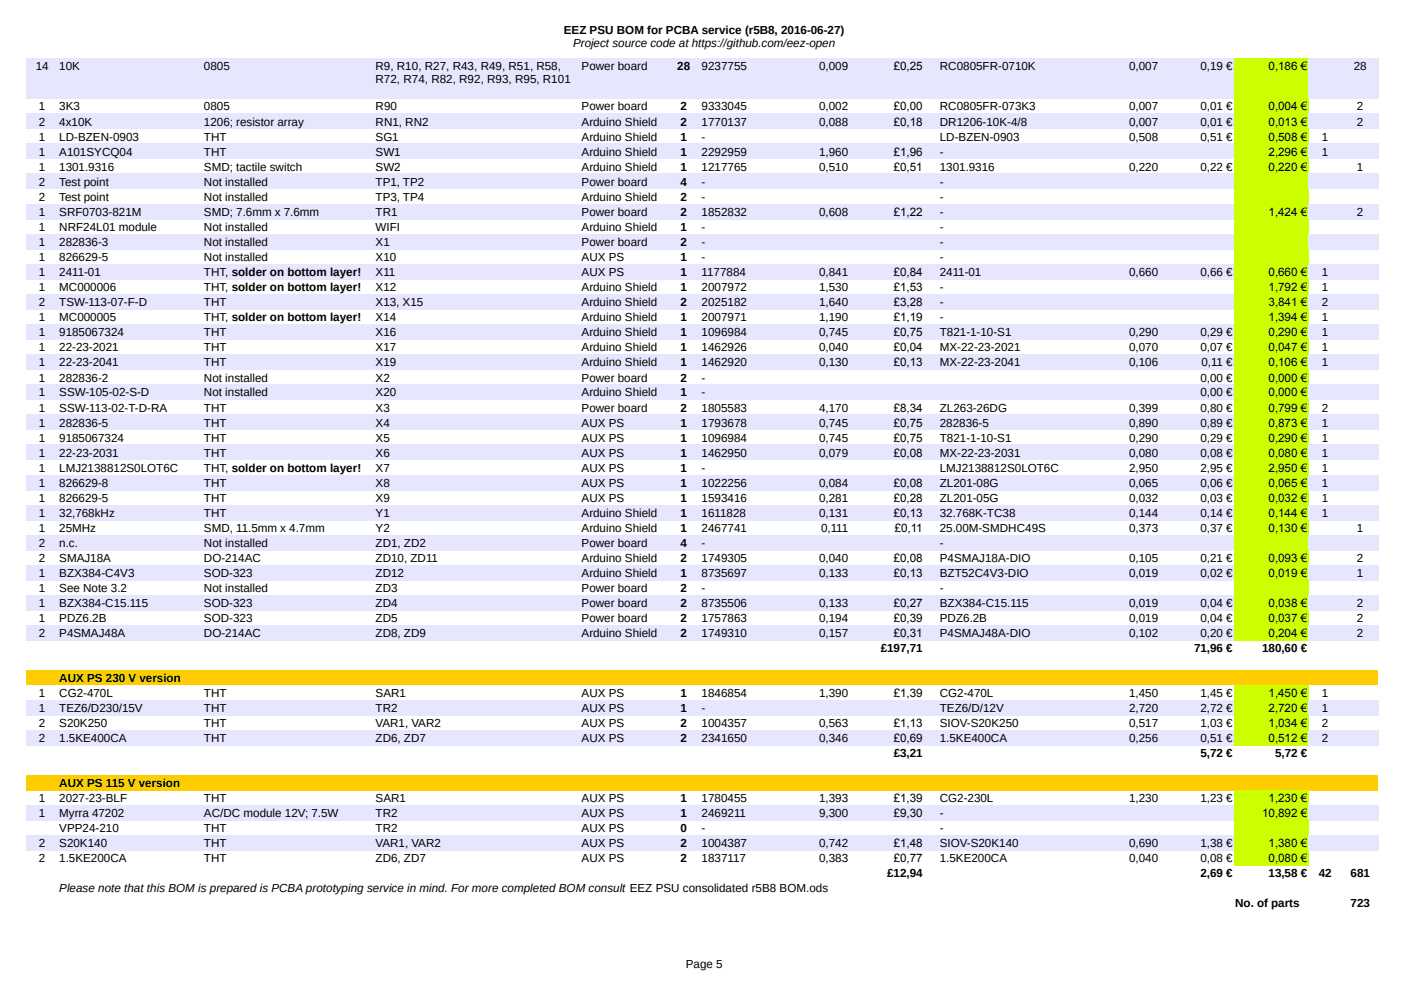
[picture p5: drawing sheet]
<svg xmlns="http://www.w3.org/2000/svg" width="297mm" height="210mm" viewBox="0 0 297 210" stroke-linecap="round" stroke-linejoin="round" font-family="sans-serif">
<defs><g id="words">
<g font-size="2.5">
<text x="119.6" y="7.3">EEZ PSU BOM for PCBA service (r5B8, 2016-06-27)</text>
<text x="121.5" y="10.1">Project source code at https://github.com/eez-open</text>
<text x="7.6" y="14.8">14</text>
<text x="12.6" y="14.8">10K</text>
<text x="43.3" y="14.8">0805</text>
<text x="79.6" y="14.8">R9, R10, R27, R43, R49, R51, R58,</text>
<text x="79.6" y="17.6">R72, R74, R82, R92, R93, R95, R101</text>
<text x="123.3" y="14.8">Power board</text>
<text x="143.6" y="14.8">28</text>
<text x="148.8" y="14.8">9237755</text>
<text x="173.7" y="14.8">0,009</text>
<text x="189.5" y="14.8">£0,25</text>
<text x="199.2" y="14.8">RC0805FR-0710K</text>
<text x="239.4" y="14.8">0,007</text>
<text x="254.5" y="14.8">0,19 €</text>
<text x="269" y="14.8">0,186 €</text>
<text x="287" y="14.8">28</text>
<text x="8.3" y="23.4">1</text>
<text x="12.6" y="23.4">3K3</text>
<text x="43.3" y="23.4">0805</text>
<text x="79.6" y="23.4">R90</text>
<text x="123.3" y="23.4">Power board</text>
<text x="144.3" y="23.4">2</text>
<text x="148.8" y="23.4">9333045</text>
<text x="173.7" y="23.4">0,002</text>
<text x="189.5" y="23.4">£0,00</text>
<text x="199.2" y="23.4">RC0805FR-073K3</text>
<text x="239.4" y="23.4">0,007</text>
<text x="254.5" y="23.4">0,01 €</text>
<text x="269" y="23.4">0,004 €</text>
<text x="287.7" y="23.4">2</text>
<text x="8.3" y="26.6">2</text>
<text x="8.3" y="29.8">1</text>
<text x="12.6" y="26.6">4x10K</text>
<text x="12.6" y="29.8">LD-BZEN-0903</text>
<text x="43.3" y="26.6">1206; resistor array</text>
<text x="43.3" y="29.8">THT</text>
<text x="79.6" y="26.6">RN1, RN2</text>
<text x="79.6" y="29.8">SG1</text>
<text x="123.3" y="26.6">Arduino Shield</text>
<text x="123.3" y="29.8">Arduino Shield</text>
<text x="144.3" y="26.6">2</text>
<text x="144.3" y="29.8">1</text>
<text x="148.8" y="26.6">1770137</text>
<text x="148.8" y="29.8">-</text>
<text x="173.7" y="26.6">0,088</text>
<text x="189.5" y="26.6">£0,18</text>
<text x="199.2" y="26.6">DR1206-10K-4/8</text>
<text x="199.2" y="29.8">LD-BZEN-0903</text>
<text x="239.4" y="26.6">0,007</text>
<text x="239.4" y="29.8">0,508</text>
<text x="254.5" y="26.6">0,01 €</text>
<text x="254.5" y="29.8">0,51 €</text>
<text x="269" y="26.6">0,013 €</text>
<text x="269" y="29.8">0,508 €</text>
<text x="280.3" y="29.8">1</text>
<text x="287.7" y="26.6">2</text>
<text x="8.3" y="33">1</text>
<text x="12.6" y="33">A101SYCQ04</text>
<text x="43.3" y="33">THT</text>
<text x="79.6" y="33">SW1</text>
<text x="123.3" y="33">Arduino Shield</text>
<text x="144.3" y="33">1</text>
<text x="148.8" y="33">2292959</text>
<text x="173.7" y="33">1,960</text>
<text x="189.5" y="33">£1,96</text>
<text x="199.2" y="33">-</text>
<text x="269" y="33">2,296 €</text>
<text x="280.3" y="33">1</text>
<text x="8.3" y="36.2">1</text>
<text x="8.3" y="39.4">2</text>
<text x="12.6" y="36.2">1301.9316</text>
<text x="12.6" y="39.4">Test point</text>
<text x="43.3" y="36.2">SMD; tactile switch</text>
<text x="43.3" y="39.4">Not installed</text>
<text x="79.6" y="36.2">SW2</text>
<text x="79.6" y="39.4">TP1, TP2</text>
<text x="123.3" y="36.2">Arduino Shield</text>
<text x="123.3" y="39.4">Power board</text>
<text x="144.3" y="36.2">1</text>
<text x="144.3" y="39.4">4</text>
<text x="148.8" y="36.2">1217765</text>
<text x="148.8" y="39.4">-</text>
<text x="173.7" y="36.2">0,510</text>
<text x="189.5" y="36.2">£0,51</text>
<text x="199.2" y="36.2">1301.9316</text>
<text x="199.2" y="39.4">-</text>
<text x="239.4" y="36.2">0,220</text>
<text x="254.5" y="36.2">0,22 €</text>
<text x="269" y="36.2">0,220 €</text>
<text x="287.7" y="36.2">1</text>
<text x="8.3" y="42.6">2</text>
<text x="8.3" y="45.8">1</text>
<text x="12.6" y="42.6">Test point</text>
<text x="12.6" y="45.8">SRF0703-821M</text>
<text x="43.3" y="42.6">Not installed</text>
<text x="43.3" y="45.8">SMD; 7.6mm x 7.6mm</text>
<text x="79.6" y="42.6">TP3, TP4</text>
<text x="79.6" y="45.8">TR1</text>
<text x="123.3" y="42.6">Arduino Shield</text>
<text x="123.3" y="45.8">Power board</text>
<text x="144.3" y="42.6">2</text>
<text x="144.3" y="45.8">2</text>
<text x="148.8" y="42.6">-</text>
<text x="148.8" y="45.8">1852832</text>
<text x="173.7" y="45.8">0,608</text>
<text x="189.5" y="45.8">£1,22</text>
<text x="199.2" y="42.6">-</text>
<text x="199.2" y="45.8">-</text>
<text x="269" y="45.8">1,424 €</text>
<text x="287.7" y="45.8">2</text>
<text x="8.3" y="49">1</text>
<text x="8.3" y="52.1">1</text>
<text x="12.6" y="49">NRF24L01 module</text>
<text x="12.6" y="52.1">282836-3</text>
<text x="43.3" y="49">Not installed</text>
<text x="43.3" y="52.1">Not installed</text>
<text x="79.6" y="49">WIFI</text>
<text x="79.6" y="52.1">X1</text>
<text x="123.3" y="49">Arduino Shield</text>
<text x="123.3" y="52.1">Power board</text>
<text x="144.3" y="49">1</text>
<text x="144.3" y="52.1">2</text>
<text x="148.8" y="49">-</text>
<text x="148.8" y="52.1">-</text>
<text x="199.2" y="49">-</text>
<text x="199.2" y="52.1">-</text>
<text x="8.3" y="55.4">1</text>
<text x="8.3" y="58.5">1</text>
<text x="12.6" y="55.4">826629-5</text>
<text x="12.6" y="58.5">2411-01</text>
<text x="43.3" y="55.4">Not installed</text>
<text x="43.3" y="58.6">THT, solder on bottom layer!</text>
<text x="79.6" y="55.4">X10</text>
<text x="79.6" y="58.5">X11</text>
<text x="123.3" y="55.4">AUX PS</text>
<text x="123.3" y="58.5">AUX PS</text>
<text x="144.3" y="55.4">1</text>
<text x="144.3" y="58.5">1</text>
<text x="148.8" y="55.4">-</text>
<text x="148.8" y="58.5">1177884</text>
<text x="173.7" y="58.5">0,841</text>
<text x="189.5" y="58.5">£0,84</text>
<text x="199.2" y="55.4">-</text>
<text x="199.2" y="58.5">2411-01</text>
<text x="239.4" y="58.5">0,660</text>
<text x="254.5" y="58.5">0,66 €</text>
<text x="269" y="58.5">0,660 €</text>
<text x="280.3" y="58.5">1</text>
<text x="8.3" y="61.7">1</text>
<text x="8.3" y="64.9">2</text>
<text x="12.6" y="61.7">MC000006</text>
<text x="12.6" y="64.9">TSW-113-07-F-D</text>
<text x="43.3" y="64.9">THT</text>
<text x="43.3" y="61.8">THT, solder on bottom layer!</text>
<text x="79.6" y="61.7">X12</text>
<text x="79.6" y="64.9">X13, X15</text>
<text x="123.3" y="61.7">Arduino Shield</text>
<text x="123.3" y="64.9">Arduino Shield</text>
<text x="144.3" y="61.7">1</text>
<text x="144.3" y="64.9">2</text>
<text x="148.8" y="61.7">2007972</text>
<text x="148.8" y="64.9">2025182</text>
<text x="173.7" y="61.7">1,530</text>
<text x="173.7" y="64.9">1,640</text>
<text x="189.5" y="61.7">£1,53</text>
<text x="189.5" y="64.9">£3,28</text>
<text x="199.2" y="61.7">-</text>
<text x="199.2" y="64.9">-</text>
<text x="269" y="61.7">1,792 €</text>
<text x="269" y="64.9">3,841 €</text>
<text x="280.3" y="61.7">1</text>
<text x="280.3" y="64.9">2</text>
<text x="8.3" y="68.1">1</text>
<text x="8.3" y="71.3">1</text>
<text x="12.6" y="68.1">MC000005</text>
<text x="12.6" y="71.3">9185067324</text>
<text x="43.3" y="71.3">THT</text>
<text x="43.3" y="68.2">THT, solder on bottom layer!</text>
<text x="79.6" y="68.1">X14</text>
<text x="79.6" y="71.3">X16</text>
<text x="123.3" y="68.1">Arduino Shield</text>
<text x="123.3" y="71.3">Arduino Shield</text>
<text x="144.3" y="68.1">1</text>
<text x="144.3" y="71.3">1</text>
<text x="148.8" y="68.1">2007971</text>
<text x="148.8" y="71.3">1096984</text>
<text x="173.7" y="68.1">1,190</text>
<text x="173.7" y="71.3">0,745</text>
<text x="189.5" y="68.1">£1,19</text>
<text x="189.5" y="71.3">£0,75</text>
<text x="199.2" y="68.1">-</text>
<text x="199.2" y="71.3">T821-1-10-S1</text>
<text x="239.4" y="71.3">0,290</text>
<text x="254.5" y="71.3">0,29 €</text>
<text x="269" y="68.1">1,394 €</text>
<text x="269" y="71.3">0,290 €</text>
<text x="280.3" y="68.1">1</text>
<text x="280.3" y="71.3">1</text>
<text x="8.3" y="74.5">1</text>
<text x="8.3" y="77.7">1</text>
<text x="12.6" y="74.5">22-23-2021</text>
<text x="12.6" y="77.7">22-23-2041</text>
<text x="43.3" y="74.5">THT</text>
<text x="43.3" y="77.7">THT</text>
<text x="79.6" y="74.5">X17</text>
<text x="79.6" y="77.7">X19</text>
<text x="123.3" y="74.5">Arduino Shield</text>
<text x="123.3" y="77.7">Arduino Shield</text>
<text x="144.3" y="74.5">1</text>
<text x="144.3" y="77.7">1</text>
<text x="148.8" y="74.5">1462926</text>
<text x="148.8" y="77.7">1462920</text>
<text x="173.7" y="74.5">0,040</text>
<text x="173.7" y="77.7">0,130</text>
<text x="189.5" y="74.5">£0,04</text>
<text x="189.5" y="77.7">£0,13</text>
<text x="199.2" y="74.5">MX-22-23-2021</text>
<text x="199.2" y="77.7">MX-22-23-2041</text>
<text x="239.4" y="74.5">0,070</text>
<text x="239.4" y="77.7">0,106</text>
<text x="254.5" y="74.5">0,07 €</text>
<text x="254.7" y="77.7">0,11 €</text>
<text x="269" y="74.5">0,047 €</text>
<text x="269" y="77.7">0,106 €</text>
<text x="280.3" y="74.5">1</text>
<text x="280.3" y="77.7">1</text>
<text x="8.3" y="80.9">1</text>
<text x="12.6" y="80.9">282836-2</text>
<text x="43.3" y="80.9">Not installed</text>
<text x="79.6" y="80.9">X2</text>
<text x="123.3" y="80.9">Power board</text>
<text x="144.3" y="80.9">2</text>
<text x="148.8" y="80.9">-</text>
<text x="254.5" y="80.9">0,00 €</text>
<text x="269" y="80.9">0,000 €</text>
<text x="8.3" y="84.1">1</text>
<text x="8.3" y="87.3">1</text>
<text x="12.6" y="84.1">SSW-105-02-S-D</text>
<text x="12.6" y="87.3">SSW-113-02-T-D-RA</text>
<text x="43.3" y="84.1">Not installed</text>
<text x="43.3" y="87.3">THT</text>
<text x="79.6" y="84.1">X20</text>
<text x="79.6" y="87.3">X3</text>
<text x="123.3" y="84.1">Arduino Shield</text>
<text x="123.3" y="87.3">Power board</text>
<text x="144.3" y="84.1">1</text>
<text x="144.3" y="87.3">2</text>
<text x="148.8" y="84.1">-</text>
<text x="148.8" y="87.3">1805583</text>
<text x="173.7" y="87.3">4,170</text>
<text x="189.5" y="87.3">£8,34</text>
<text x="199.2" y="87.3">ZL263-26DG</text>
<text x="239.4" y="87.3">0,399</text>
<text x="254.5" y="84.1">0,00 €</text>
<text x="254.5" y="87.3">0,80 €</text>
<text x="269" y="84.1">0,000 €</text>
<text x="269" y="87.3">0,799 €</text>
<text x="280.3" y="87.3">2</text>
<text x="8.3" y="90.5">1</text>
<text x="8.3" y="93.7">1</text>
<text x="12.6" y="90.5">282836-5</text>
<text x="12.6" y="93.7">9185067324</text>
<text x="43.3" y="90.5">THT</text>
<text x="43.3" y="93.7">THT</text>
<text x="79.6" y="90.5">X4</text>
<text x="79.6" y="93.7">X5</text>
<text x="123.3" y="90.5">AUX PS</text>
<text x="123.3" y="93.7">AUX PS</text>
<text x="144.3" y="90.5">1</text>
<text x="144.3" y="93.7">1</text>
<text x="148.8" y="90.5">1793678</text>
<text x="148.8" y="93.7">1096984</text>
<text x="173.7" y="90.5">0,745</text>
<text x="173.7" y="93.7">0,745</text>
<text x="189.5" y="90.5">£0,75</text>
<text x="189.5" y="93.7">£0,75</text>
<text x="199.2" y="90.5">282836-5</text>
<text x="199.2" y="93.7">T821-1-10-S1</text>
<text x="239.4" y="90.5">0,890</text>
<text x="239.4" y="93.7">0,290</text>
<text x="254.5" y="90.5">0,89 €</text>
<text x="254.5" y="93.7">0,29 €</text>
<text x="269" y="90.5">0,873 €</text>
<text x="269" y="93.7">0,290 €</text>
<text x="280.3" y="90.5">1</text>
<text x="280.3" y="93.7">1</text>
<text x="8.3" y="96.8">1</text>
<text x="8.3" y="100">1</text>
<text x="12.6" y="96.8">22-23-2031</text>
<text x="12.6" y="100">LMJ2138812S0LOT6C</text>
<text x="43.3" y="96.8">THT</text>
<text x="43.3" y="100.1">THT, solder on bottom layer!</text>
<text x="79.6" y="96.8">X6</text>
<text x="79.6" y="100">X7</text>
<text x="123.3" y="96.8">AUX PS</text>
<text x="123.3" y="100">AUX PS</text>
<text x="144.3" y="96.8">1</text>
<text x="144.3" y="100">1</text>
<text x="148.8" y="96.8">1462950</text>
<text x="148.8" y="100">-</text>
<text x="173.7" y="96.8">0,079</text>
<text x="189.5" y="96.8">£0,08</text>
<text x="199.2" y="96.8">MX-22-23-2031</text>
<text x="199.2" y="100">LMJ2138812S0LOT6C</text>
<text x="239.4" y="96.8">0,080</text>
<text x="239.4" y="100">2,950</text>
<text x="254.5" y="96.8">0,08 €</text>
<text x="254.5" y="100">2,95 €</text>
<text x="269" y="96.8">0,080 €</text>
<text x="269" y="100">2,950 €</text>
<text x="280.3" y="96.8">1</text>
<text x="280.3" y="100">1</text>
<text x="8.3" y="103.2">1</text>
<text x="8.3" y="106.4">1</text>
<text x="12.6" y="103.2">826629-8</text>
<text x="12.6" y="106.4">826629-5</text>
<text x="43.3" y="103.2">THT</text>
<text x="43.3" y="106.4">THT</text>
<text x="79.6" y="103.2">X8</text>
<text x="79.6" y="106.4">X9</text>
<text x="123.3" y="103.2">AUX PS</text>
<text x="123.3" y="106.4">AUX PS</text>
<text x="144.3" y="103.2">1</text>
<text x="144.3" y="106.4">1</text>
<text x="148.8" y="103.2">1022256</text>
<text x="148.8" y="106.4">1593416</text>
<text x="173.7" y="103.2">0,084</text>
<text x="173.7" y="106.4">0,281</text>
<text x="189.5" y="103.2">£0,08</text>
<text x="189.5" y="106.4">£0,28</text>
<text x="199.2" y="103.2">ZL201-08G</text>
<text x="199.2" y="106.4">ZL201-05G</text>
<text x="239.4" y="103.2">0,065</text>
<text x="239.4" y="106.4">0,032</text>
<text x="254.5" y="103.2">0,06 €</text>
<text x="254.5" y="106.4">0,03 €</text>
<text x="269" y="103.2">0,065 €</text>
<text x="269" y="106.4">0,032 €</text>
<text x="280.3" y="103.2">1</text>
<text x="280.3" y="106.4">1</text>
<text x="8.3" y="109.6">1</text>
<text x="8.3" y="112.8">1</text>
<text x="12.6" y="109.6">32,768kHz</text>
<text x="12.6" y="112.8">25MHz</text>
<text x="43.3" y="109.6">THT</text>
<text x="43.3" y="112.8">SMD, 11.5mm x 4.7mm</text>
<text x="79.6" y="109.6">Y1</text>
<text x="79.6" y="112.8">Y2</text>
<text x="123.3" y="109.6">Arduino Shield</text>
<text x="123.3" y="112.8">Arduino Shield</text>
<text x="144.3" y="109.6">1</text>
<text x="144.3" y="112.8">1</text>
<text x="148.8" y="109.6">1611828</text>
<text x="148.8" y="112.8">2467741</text>
<text x="173.7" y="109.6">0,131</text>
<text x="174.1" y="112.8">0,111</text>
<text x="189.5" y="109.6">£0,13</text>
<text x="189.7" y="112.8">£0,11</text>
<text x="199.2" y="109.6">32.768K-TC38</text>
<text x="199.2" y="112.8">25.00M-SMDHC49S</text>
<text x="239.4" y="109.6">0,144</text>
<text x="239.4" y="112.8">0,373</text>
<text x="254.5" y="109.6">0,14 €</text>
<text x="254.5" y="112.8">0,37 €</text>
<text x="269" y="109.6">0,144 €</text>
<text x="269" y="112.8">0,130 €</text>
<text x="280.3" y="109.6">1</text>
<text x="287.7" y="112.8">1</text>
<text x="8.3" y="116">2</text>
<text x="8.3" y="119.2">2</text>
<text x="12.6" y="116">n.c.</text>
<text x="12.6" y="119.2">SMAJ18A</text>
<text x="43.3" y="116">Not installed</text>
<text x="43.3" y="119.2">DO-214AC</text>
<text x="79.6" y="116">ZD1, ZD2</text>
<text x="79.6" y="119.2">ZD10, ZD11</text>
<text x="123.3" y="116">Power board</text>
<text x="123.3" y="119.2">Arduino Shield</text>
<text x="144.3" y="116">4</text>
<text x="144.3" y="119.2">2</text>
<text x="148.8" y="116">-</text>
<text x="148.8" y="119.2">1749305</text>
<text x="173.7" y="119.2">0,040</text>
<text x="189.5" y="119.2">£0,08</text>
<text x="199.2" y="116">-</text>
<text x="199.2" y="119.2">P4SMAJ18A-DIO</text>
<text x="239.4" y="119.2">0,105</text>
<text x="254.5" y="119.2">0,21 €</text>
<text x="269" y="119.2">0,093 €</text>
<text x="287.7" y="119.2">2</text>
<text x="8.3" y="122.4">1</text>
<text x="8.3" y="125.6">1</text>
<text x="12.6" y="122.4">BZX384-C4V3</text>
<text x="12.6" y="125.6">See Note 3.2</text>
<text x="43.3" y="122.4">SOD-323</text>
<text x="43.3" y="125.6">Not installed</text>
<text x="79.6" y="122.4">ZD12</text>
<text x="79.6" y="125.6">ZD3</text>
<text x="123.3" y="122.4">Arduino Shield</text>
<text x="123.3" y="125.6">Power board</text>
<text x="144.3" y="122.4">1</text>
<text x="144.3" y="125.6">2</text>
<text x="148.8" y="122.4">8735697</text>
<text x="148.8" y="125.6">-</text>
<text x="173.7" y="122.4">0,133</text>
<text x="189.5" y="122.4">£0,13</text>
<text x="199.2" y="122.4">BZT52C4V3-DIO</text>
<text x="199.2" y="125.6">-</text>
<text x="239.4" y="122.4">0,019</text>
<text x="254.5" y="122.4">0,02 €</text>
<text x="269" y="122.4">0,019 €</text>
<text x="287.7" y="122.4">1</text>
<text x="8.3" y="128.8">1</text>
<text x="8.3" y="132">1</text>
<text x="12.6" y="128.8">BZX384-C15.115</text>
<text x="12.6" y="132">PDZ6.2B</text>
<text x="43.3" y="128.8">SOD-323</text>
<text x="43.3" y="132">SOD-323</text>
<text x="79.6" y="128.8">ZD4</text>
<text x="79.6" y="132">ZD5</text>
<text x="123.3" y="128.8">Power board</text>
<text x="123.3" y="132">Power board</text>
<text x="144.3" y="128.8">2</text>
<text x="144.3" y="132">2</text>
<text x="148.8" y="128.8">8735506</text>
<text x="148.8" y="132">1757863</text>
<text x="173.7" y="128.8">0,133</text>
<text x="173.7" y="132">0,194</text>
<text x="189.5" y="128.8">£0,27</text>
<text x="189.5" y="132">£0,39</text>
<text x="199.2" y="128.8">BZX384-C15.115</text>
<text x="199.2" y="132">PDZ6.2B</text>
<text x="239.4" y="128.8">0,019</text>
<text x="239.4" y="132">0,019</text>
<text x="254.5" y="128.8">0,04 €</text>
<text x="254.5" y="132">0,04 €</text>
<text x="269" y="128.8">0,038 €</text>
<text x="269" y="132">0,037 €</text>
<text x="287.7" y="128.8">2</text>
<text x="287.7" y="132">2</text>
<text x="8.3" y="135.1">2</text>
<text x="12.6" y="135.1">P4SMAJ48A</text>
<text x="43.3" y="135.1">DO-214AC</text>
<text x="79.6" y="135.1">ZD8, ZD9</text>
<text x="123.3" y="135.1">Arduino Shield</text>
<text x="144.3" y="135.1">2</text>
<text x="148.8" y="135.1">1749310</text>
<text x="173.7" y="135.1">0,157</text>
<text x="189.5" y="135.1">£0,31</text>
<text x="199.2" y="135.1">P4SMAJ48A-DIO</text>
<text x="239.4" y="135.1">0,102</text>
<text x="254.5" y="135.1">0,20 €</text>
<text x="269" y="135.1">0,204 €</text>
<text x="287.7" y="135.1">2</text>
<text x="186.7" y="138.3">£197,71</text>
<text x="253.2" y="138.3">71,96 €</text>
<text x="267.6" y="138.3">180,60 €</text>
<text x="8.3" y="147.8">1</text>
<text x="12.6" y="144.6">AUX PS 230 V version</text>
<text x="12.6" y="147.8">CG2-470L</text>
<text x="43.3" y="147.8">THT</text>
<text x="79.6" y="147.8">SAR1</text>
<text x="123.3" y="147.8">AUX PS</text>
<text x="144.3" y="147.8">1</text>
<text x="148.8" y="147.8">1846854</text>
<text x="173.7" y="147.8">1,390</text>
<text x="189.5" y="147.8">£1,39</text>
<text x="199.2" y="147.8">CG2-470L</text>
<text x="239.4" y="147.8">1,450</text>
<text x="254.5" y="147.8">1,45 €</text>
<text x="269" y="147.8">1,450 €</text>
<text x="280.3" y="147.8">1</text>
<text x="8.3" y="151">1</text>
<text x="8.3" y="154.2">2</text>
<text x="12.6" y="151">TEZ6/D230/15V</text>
<text x="12.6" y="154.2">S20K250</text>
<text x="43.3" y="151">THT</text>
<text x="43.3" y="154.2">THT</text>
<text x="79.6" y="151">TR2</text>
<text x="79.6" y="154.2">VAR1, VAR2</text>
<text x="123.3" y="151">AUX PS</text>
<text x="123.3" y="154.2">AUX PS</text>
<text x="144.3" y="151">1</text>
<text x="144.3" y="154.2">2</text>
<text x="148.8" y="151">-</text>
<text x="148.8" y="154.2">1004357</text>
<text x="173.7" y="154.2">0,563</text>
<text x="189.5" y="154.2">£1,13</text>
<text x="199.2" y="151">TEZ6/D/12V</text>
<text x="199.2" y="154.2">SIOV-S20K250</text>
<text x="239.4" y="151">2,720</text>
<text x="239.4" y="154.2">0,517</text>
<text x="254.5" y="151">2,72 €</text>
<text x="254.5" y="154.2">1,03 €</text>
<text x="269" y="151">2,720 €</text>
<text x="269" y="154.2">1,034 €</text>
<text x="280.3" y="151">1</text>
<text x="280.3" y="154.2">2</text>
<text x="8.3" y="157.4">2</text>
<text x="12.6" y="157.4">1.5KE400CA</text>
<text x="43.3" y="157.4">THT</text>
<text x="79.6" y="157.4">ZD6, ZD7</text>
<text x="123.3" y="157.4">AUX PS</text>
<text x="144.3" y="157.4">2</text>
<text x="148.8" y="157.4">2341650</text>
<text x="173.7" y="157.4">0,346</text>
<text x="189.5" y="157.4">£0,69</text>
<text x="189.5" y="160.6">£3,21</text>
<text x="199.2" y="157.4">1.5KE400CA</text>
<text x="239.4" y="157.4">0,256</text>
<text x="254.5" y="157.4">0,51 €</text>
<text x="254.5" y="160.6">5,72 €</text>
<text x="269" y="157.4">0,512 €</text>
<text x="270.3" y="160.6">5,72 €</text>
<text x="280.3" y="157.4">2</text>
<text x="12.6" y="166.9">AUX PS 115 V version</text>
<text x="8.3" y="170.1">1</text>
<text x="8.3" y="173.3">1</text>
<text x="12.6" y="170.1">2027-23-BLF</text>
<text x="12.6" y="173.3">Myrra 47202</text>
<text x="43.3" y="170.1">THT</text>
<text x="43.3" y="173.3">AC/DC module 12V; 7.5W</text>
<text x="79.6" y="170.1">SAR1</text>
<text x="79.6" y="173.3">TR2</text>
<text x="123.3" y="170.1">AUX PS</text>
<text x="123.3" y="173.3">AUX PS</text>
<text x="144.3" y="170.1">1</text>
<text x="144.3" y="173.3">1</text>
<text x="148.8" y="170.1">1780455</text>
<text x="148.8" y="173.3">2469211</text>
<text x="173.7" y="170.1">1,393</text>
<text x="173.7" y="173.3">9,300</text>
<text x="189.5" y="170.1">£1,39</text>
<text x="189.5" y="173.3">£9,30</text>
<text x="199.2" y="170.1">CG2-230L</text>
<text x="199.2" y="173.3">-</text>
<text x="239.4" y="170.1">1,230</text>
<text x="254.5" y="170.1">1,23 €</text>
<text x="267.6" y="173.3">10,892 €</text>
<text x="269" y="170.1">1,230 €</text>
<text x="8.3" y="179.6">2</text>
<text x="12.6" y="176.5">VPP24-210</text>
<text x="12.6" y="179.6">S20K140</text>
<text x="43.3" y="176.5">THT</text>
<text x="43.3" y="179.6">THT</text>
<text x="79.6" y="176.5">TR2</text>
<text x="79.6" y="179.6">VAR1, VAR2</text>
<text x="123.3" y="176.5">AUX PS</text>
<text x="123.3" y="179.6">AUX PS</text>
<text x="144.3" y="176.5">0</text>
<text x="144.3" y="179.6">2</text>
<text x="148.8" y="176.5">-</text>
<text x="148.8" y="179.6">1004387</text>
<text x="173.7" y="179.6">0,742</text>
<text x="189.5" y="179.6">£1,48</text>
<text x="199.2" y="176.5">-</text>
<text x="199.2" y="179.6">SIOV-S20K140</text>
<text x="239.4" y="179.6">0,690</text>
<text x="254.5" y="179.6">1,38 €</text>
<text x="269" y="179.6">1,380 €</text>
<text x="8.3" y="182.8">2</text>
<text x="12.6" y="182.8">1.5KE200CA</text>
<text x="43.3" y="182.8">THT</text>
<text x="79.6" y="182.8">ZD6, ZD7</text>
<text x="123.3" y="182.8">AUX PS</text>
<text x="144.3" y="182.8">2</text>
<text x="148.8" y="182.8">1837117</text>
<text x="173.7" y="182.8">0,383</text>
<text x="189.5" y="182.8">£0,77</text>
<text x="199.2" y="182.8">1.5KE200CA</text>
<text x="239.4" y="182.8">0,040</text>
<text x="254.5" y="182.8">0,08 €</text>
<text x="269" y="182.8">0,080 €</text>
<text x="12.6" y="189.1">Please note that this BOM is prepared is PCBA prototyping service in mind. For more completed BOM consult EEZ PSU consolidated r5B8 BOM.ods</text>
<text x="188.1" y="186">£12,94</text>
<text x="254.5" y="186">2,69 €</text>
<text x="269" y="186">13,58 €</text>
<text x="279.6" y="186">42</text>
<text x="286.3" y="186">681</text>
<text x="261.9" y="192.3">No. of parts</text>
<text x="286.3" y="192.3">723</text>
<text x="145.4" y="205.3">Page 5</text>
</g>
</g></defs>
<path d="M5.6 12.3h256v8.6h-256z" fill-rule="evenodd" fill="#e6e6ff"/>
<path d="M261.6 12.3h15.8v8.6h-15.8z" fill-rule="evenodd" fill="#cf0"/>
<path d="M277.4 12.3h14.8v8.6h-14.8z" fill-rule="evenodd" fill="#e6e6ff"/>
<path d="M261.6 20.9h15.8v3.2h-15.8z" fill-rule="evenodd" fill="#cf0"/>
<path d="M5.6 24.1h256v3.2h-256z" fill-rule="evenodd" fill="#e6e6ff"/>
<path d="M261.6 24.1h15.8v3.2h-15.8z" fill-rule="evenodd" fill="#cf0"/>
<path d="M277.4 24.1h14.8v3.2h-14.8z" fill-rule="evenodd" fill="#e6e6ff"/>
<path d="M261.6 27.3h15.8v3.2h-15.8z" fill-rule="evenodd" fill="#cf0"/>
<path d="M5.6 30.5h256v3.2h-256z" fill-rule="evenodd" fill="#e6e6ff"/>
<path d="M261.6 30.5h15.8v3.2h-15.8z" fill-rule="evenodd" fill="#cf0"/>
<path d="M277.4 30.5h14.8v3.2h-14.8z" fill-rule="evenodd" fill="#e6e6ff"/>
<path d="M261.6 33.7h15.8v3.2h-15.8z" fill-rule="evenodd" fill="#cf0"/>
<path d="M5.6 36.9h256v3.2h-256z" fill-rule="evenodd" fill="#e6e6ff"/>
<path d="M261.6 36.9h15.8v3.2h-15.8z" fill-rule="evenodd" fill="#cf0"/>
<path d="M277.4 36.9h14.8v3.2h-14.8z" fill-rule="evenodd" fill="#e6e6ff"/>
<path d="M261.6 40.1h15.8v3.2h-15.8z" fill-rule="evenodd" fill="#cf0"/>
<path d="M5.6 43.3h256v3.2h-256z" fill-rule="evenodd" fill="#e6e6ff"/>
<path d="M261.6 43.3h15.8v3.2h-15.8z" fill-rule="evenodd" fill="#cf0"/>
<path d="M277.4 43.3h14.8v3.2h-14.8z" fill-rule="evenodd" fill="#e6e6ff"/>
<path d="M261.6 46.5h15.8v3.2h-15.8z" fill-rule="evenodd" fill="#cf0"/>
<path d="M5.6 49.6h256v3.2h-256z" fill-rule="evenodd" fill="#e6e6ff"/>
<path d="M261.6 49.6h15.8v3.2h-15.8z" fill-rule="evenodd" fill="#cf0"/>
<path d="M277.4 49.6h14.8v3.2h-14.8z" fill-rule="evenodd" fill="#e6e6ff"/>
<path d="M261.6 52.8h15.8v3.3h-15.8z" fill-rule="evenodd" fill="#cf0"/>
<path d="M5.6 56h256v3.2h-256z" fill-rule="evenodd" fill="#e6e6ff"/>
<path d="M261.6 56h15.8v3.2h-15.8z" fill-rule="evenodd" fill="#cf0"/>
<path d="M277.4 56h14.8v3.2h-14.8z" fill-rule="evenodd" fill="#e6e6ff"/>
<path d="M261.6 59.2h15.8v3.2h-15.8z" fill-rule="evenodd" fill="#cf0"/>
<path d="M5.6 62.4h256v3.2h-256z" fill-rule="evenodd" fill="#e6e6ff"/>
<path d="M261.6 62.4h15.8v3.2h-15.8z" fill-rule="evenodd" fill="#cf0"/>
<path d="M277.4 62.4h14.8v3.2h-14.8z" fill-rule="evenodd" fill="#e6e6ff"/>
<path d="M261.6 65.6h15.8v3.2h-15.8z" fill-rule="evenodd" fill="#cf0"/>
<path d="M5.6 68.8h256v3.2h-256z" fill-rule="evenodd" fill="#e6e6ff"/>
<path d="M261.6 68.8h15.8v3.2h-15.8z" fill-rule="evenodd" fill="#cf0"/>
<path d="M277.4 68.8h14.8v3.2h-14.8z" fill-rule="evenodd" fill="#e6e6ff"/>
<path d="M261.6 72h15.8v3.2h-15.8z" fill-rule="evenodd" fill="#cf0"/>
<path d="M5.6 75.2h256v3.2h-256z" fill-rule="evenodd" fill="#e6e6ff"/>
<path d="M261.6 75.2h15.8v3.2h-15.8z" fill-rule="evenodd" fill="#cf0"/>
<path d="M277.4 75.2h14.8v3.2h-14.8z" fill-rule="evenodd" fill="#e6e6ff"/>
<path d="M261.6 78.4h15.8v3.2h-15.8z" fill-rule="evenodd" fill="#cf0"/>
<path d="M5.6 81.6h256v3.2h-256z" fill-rule="evenodd" fill="#e6e6ff"/>
<path d="M261.6 81.6h15.8v3.2h-15.8z" fill-rule="evenodd" fill="#cf0"/>
<path d="M277.4 81.6h14.8v3.2h-14.8z" fill-rule="evenodd" fill="#e6e6ff"/>
<path d="M261.6 84.7h15.8v3.2h-15.8z" fill-rule="evenodd" fill="#cf0"/>
<path d="M5.6 87.9h256v3.3h-256z" fill-rule="evenodd" fill="#e6e6ff"/>
<path d="M261.6 87.9h15.8v3.3h-15.8z" fill-rule="evenodd" fill="#cf0"/>
<path d="M277.4 87.9h14.8v3.3h-14.8z" fill-rule="evenodd" fill="#e6e6ff"/>
<path d="M261.6 91.1h15.8v3.2h-15.8z" fill-rule="evenodd" fill="#cf0"/>
<path d="M5.6 94.3h256v3.2h-256z" fill-rule="evenodd" fill="#e6e6ff"/>
<path d="M261.6 94.3h15.8v3.2h-15.8z" fill-rule="evenodd" fill="#cf0"/>
<path d="M277.4 94.3h14.8v3.2h-14.8z" fill-rule="evenodd" fill="#e6e6ff"/>
<path d="M261.6 97.5h15.8v3.2h-15.8z" fill-rule="evenodd" fill="#cf0"/>
<path d="M5.6 100.7h256v3.2h-256z" fill-rule="evenodd" fill="#e6e6ff"/>
<path d="M261.6 100.7h15.8v3.2h-15.8z" fill-rule="evenodd" fill="#cf0"/>
<path d="M277.4 100.7h14.8v3.2h-14.8z" fill-rule="evenodd" fill="#e6e6ff"/>
<path d="M261.6 103.9h15.8v3.2h-15.8z" fill-rule="evenodd" fill="#cf0"/>
<path d="M5.6 107.1h256v3.2h-256z" fill-rule="evenodd" fill="#e6e6ff"/>
<path d="M261.6 107.1h15.8v3.2h-15.8z" fill-rule="evenodd" fill="#cf0"/>
<path d="M277.4 107.1h14.8v3.2h-14.8z" fill-rule="evenodd" fill="#e6e6ff"/>
<path d="M261.6 110.3h15.8v3.2h-15.8z" fill-rule="evenodd" fill="#cf0"/>
<path d="M5.6 113.5h256v3.2h-256z" fill-rule="evenodd" fill="#e6e6ff"/>
<path d="M261.6 113.5h15.8v3.2h-15.8z" fill-rule="evenodd" fill="#cf0"/>
<path d="M277.4 113.5h14.8v3.2h-14.8z" fill-rule="evenodd" fill="#e6e6ff"/>
<path d="M261.6 116.7h15.8v3.2h-15.8z" fill-rule="evenodd" fill="#cf0"/>
<path d="M5.6 119.9h256v3.2h-256z" fill-rule="evenodd" fill="#e6e6ff"/>
<path d="M261.6 119.9h15.8v3.2h-15.8z" fill-rule="evenodd" fill="#cf0"/>
<path d="M277.4 119.9h14.8v3.2h-14.8z" fill-rule="evenodd" fill="#e6e6ff"/>
<path d="M261.6 123h15.8v3.3h-15.8z" fill-rule="evenodd" fill="#cf0"/>
<path d="M5.6 126.3h256v3.2h-256z" fill-rule="evenodd" fill="#e6e6ff"/>
<path d="M261.6 126.3h15.8v3.2h-15.8z" fill-rule="evenodd" fill="#cf0"/>
<path d="M277.4 126.3h14.8v3.2h-14.8z" fill-rule="evenodd" fill="#e6e6ff"/>
<path d="M261.6 129.4h15.8v3.2h-15.8z" fill-rule="evenodd" fill="#cf0"/>
<path d="M5.6 132.6h256v3.3h-256z" fill-rule="evenodd" fill="#e6e6ff"/>
<path d="M261.6 132.6h15.8v3.3h-15.8z" fill-rule="evenodd" fill="#cf0"/>
<path d="M277.4 132.6h14.8v3.3h-14.8z" fill-rule="evenodd" fill="#e6e6ff"/>
<path d="M5.6 142.1h286.6v3.2h-286.6z" fill-rule="evenodd" fill="#fc0"/>
<path d="M261.6 145.3h15.8v3.2h-15.8z" fill-rule="evenodd" fill="#cf0"/>
<path d="M5.6 148.5h256v3.2h-256z" fill-rule="evenodd" fill="#e6e6ff"/>
<path d="M261.6 148.5h15.8v3.2h-15.8z" fill-rule="evenodd" fill="#cf0"/>
<path d="M277.4 148.5h14.8v3.2h-14.8z" fill-rule="evenodd" fill="#e6e6ff"/>
<path d="M261.6 151.7h15.8v3.2h-15.8z" fill-rule="evenodd" fill="#cf0"/>
<path d="M5.6 154.9h256v3.2h-256z" fill-rule="evenodd" fill="#e6e6ff"/>
<path d="M261.6 154.9h15.8v3.2h-15.8z" fill-rule="evenodd" fill="#cf0"/>
<path d="M277.4 154.9h14.8v3.2h-14.8z" fill-rule="evenodd" fill="#e6e6ff"/>
<path d="M5.6 164.4h286.6v3.2h-286.6z" fill-rule="evenodd" fill="#fc0"/>
<path d="M261.6 167.6h15.8v3.2h-15.8z" fill-rule="evenodd" fill="#cf0"/>
<path d="M5.6 170.7h256v3.3h-256z" fill-rule="evenodd" fill="#e6e6ff"/>
<path d="M261.6 170.7h15.8v3.3h-15.8z" fill-rule="evenodd" fill="#cf0"/>
<path d="M277.4 170.7h14.8v3.3h-14.8z" fill-rule="evenodd" fill="#e6e6ff"/>
<path d="M261.6 174h15.8v3.1h-15.8z" fill-rule="evenodd" fill="#cf0"/>
<path d="M5.6 177.1h256v3.2h-256z" fill-rule="evenodd" fill="#e6e6ff"/>
<path d="M261.6 177.1h15.8v3.2h-15.8z" fill-rule="evenodd" fill="#cf0"/>
<path d="M277.4 177.1h14.8v3.2h-14.8z" fill-rule="evenodd" fill="#e6e6ff"/>
<path d="M261.6 180.3h15.8v3.2h-15.8z" fill-rule="evenodd" fill="#cf0"/>
<use href="#words"/>
</svg>
